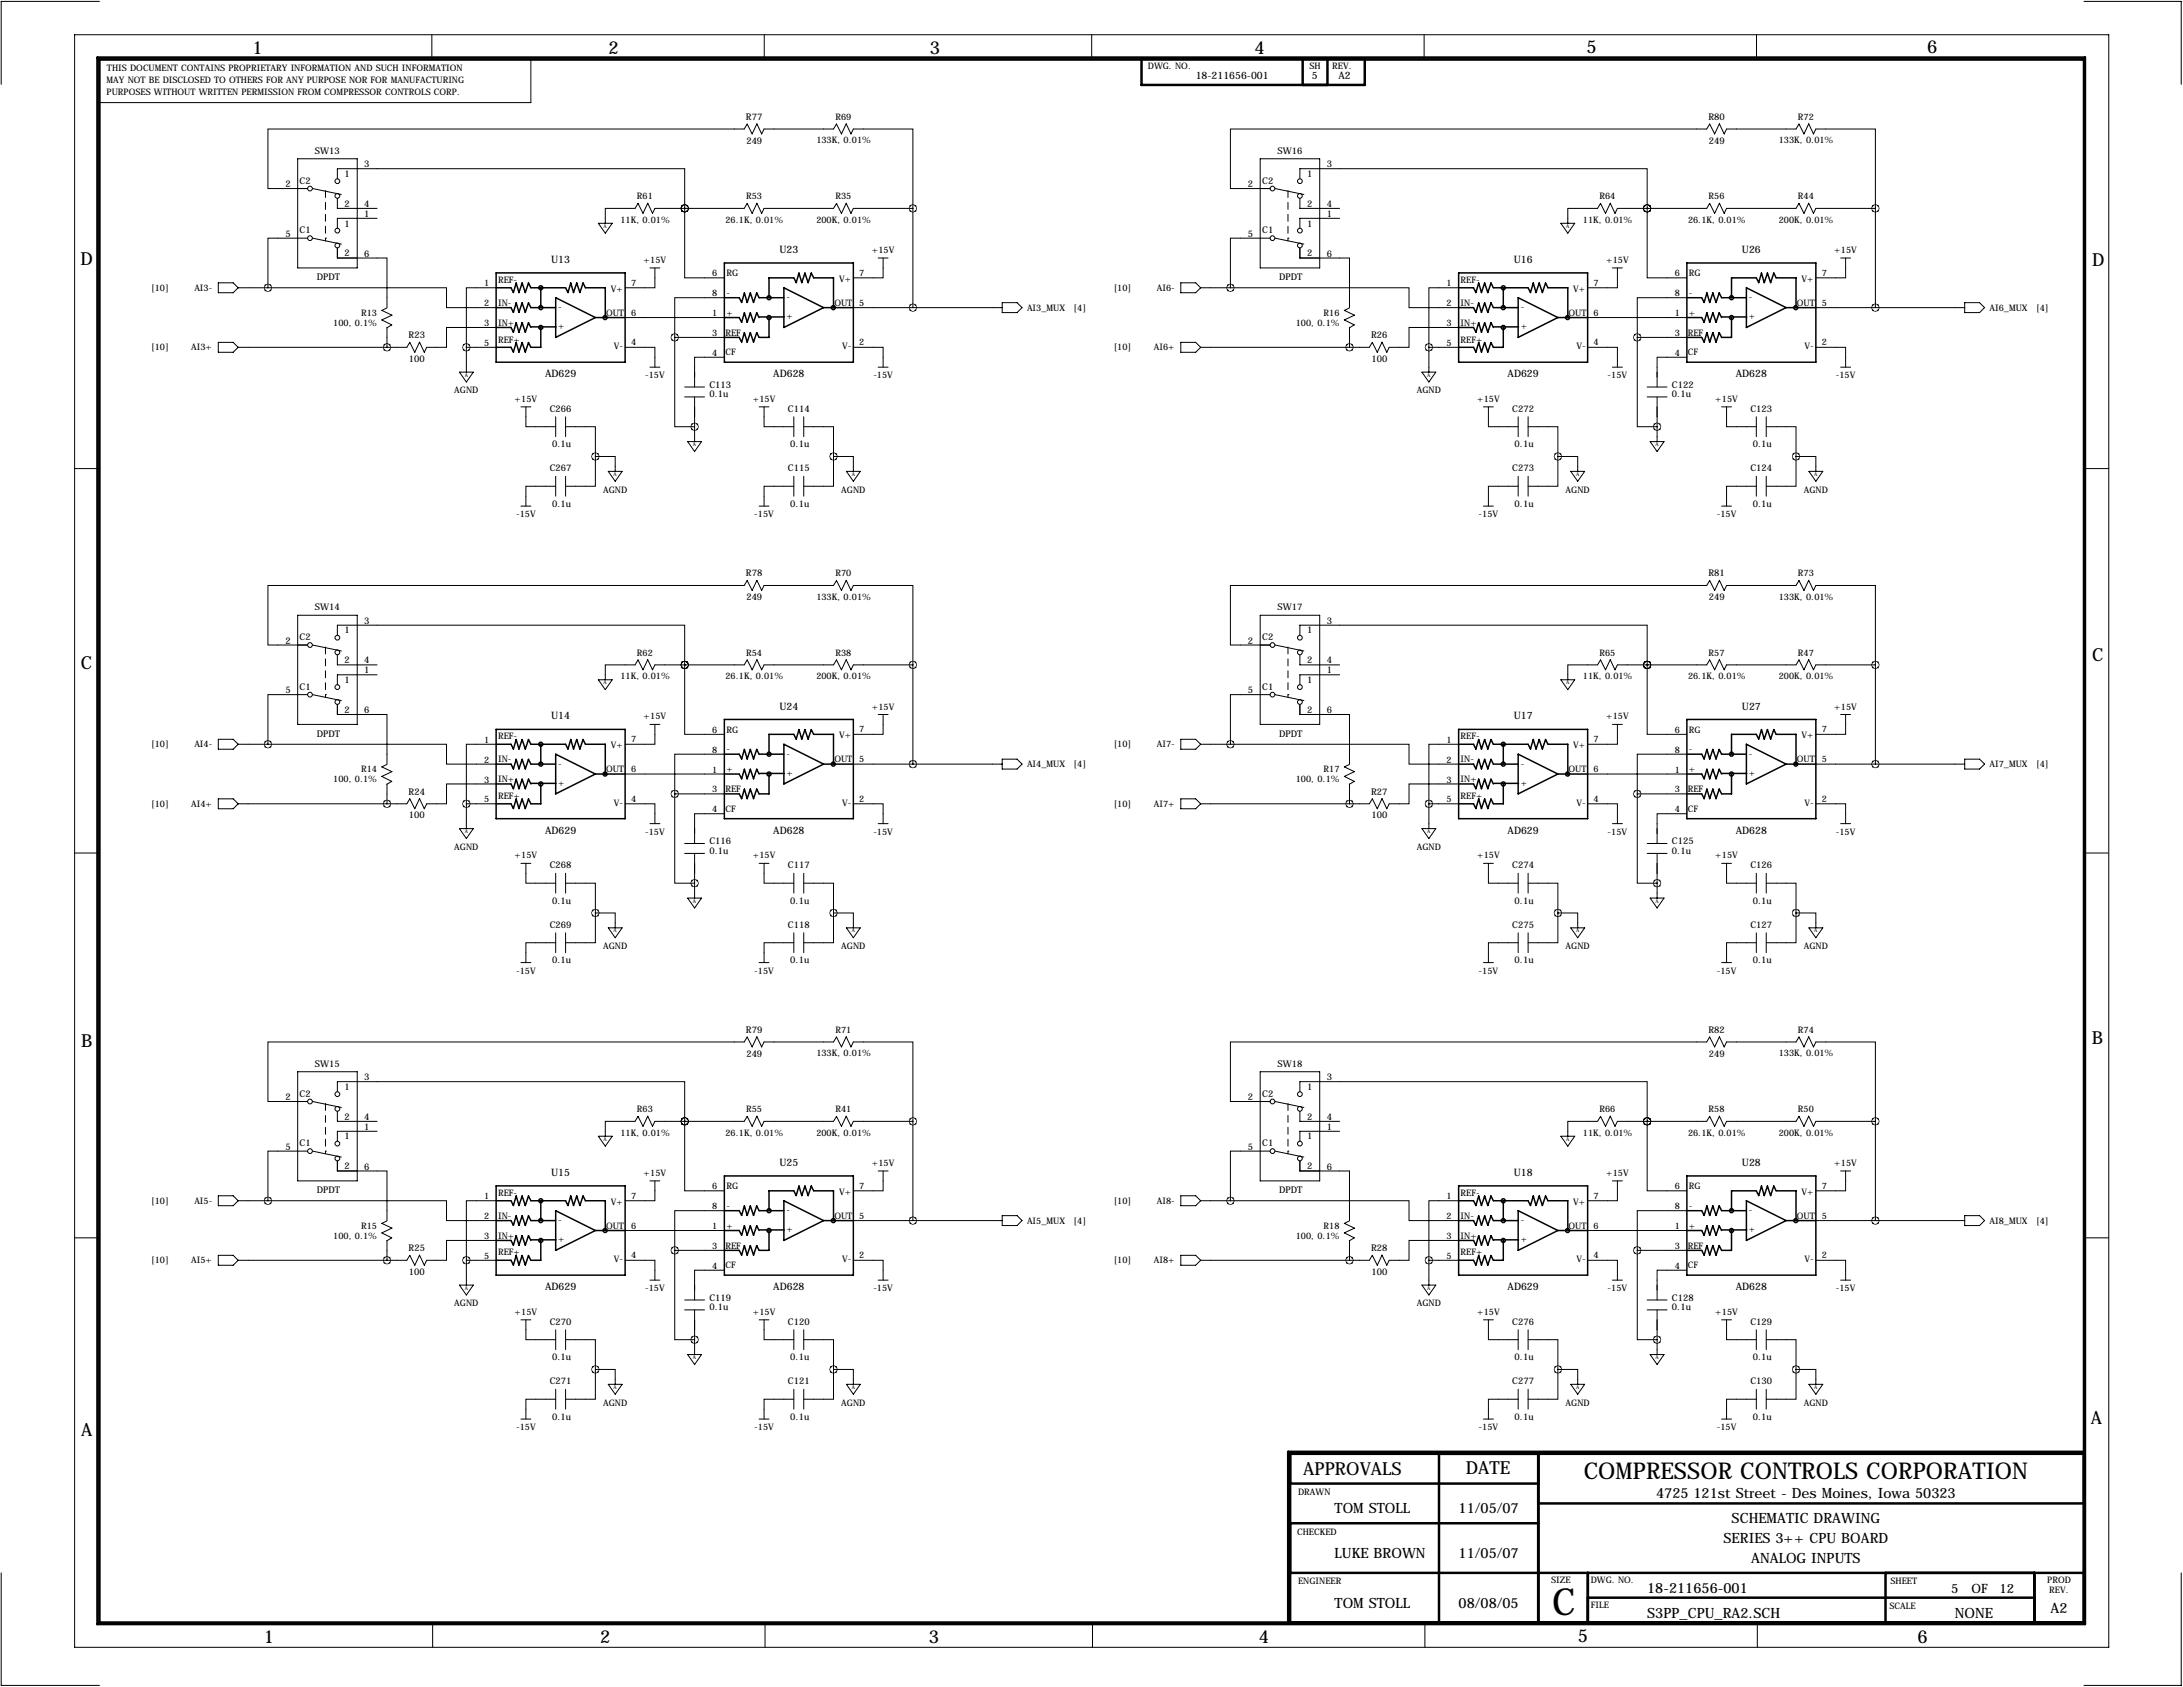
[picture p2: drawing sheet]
<svg xmlns="http://www.w3.org/2000/svg" width="559mm" height="432mm" viewBox="0 0 559 432" stroke-linecap="round" stroke-linejoin="round" font-family="sans-serif">
<defs><g id="words">
<text font-size="9.6" x="397.3" y="413.5">C</text>
<text font-size="5.9" x="405.4" y="378.5">COMPRESSOR CONTROLS CORPORATION</text>
<g font-size="4.6">
<text x="64.6" y="13.7">1</text>
<text x="155.8" y="13.7">2</text>
<text x="238" y="13.7">3</text>
<text x="321.1" y="13.7">4</text>
<text x="406.1" y="13.5">5</text>
<text x="493.3" y="13.5">6</text>
<text x="20.6" y="67.9">D</text>
<text x="535.6" y="68.1">D</text>
<text x="20.7" y="171.1">C</text>
<text x="535.5" y="169.2">C</text>
<text x="20.8" y="268.1">B</text>
<text x="535.4" y="267.2">B</text>
<text x="535.2" y="364.5">A</text>
<text x="20.8" y="367.5">A</text>
<text x="333.6" y="377.4">APPROVALS</text>
<text x="375.2" y="377.2">DATE</text>
<text x="67.5" y="420.6">1</text>
<text x="153.6" y="420.6">2</text>
<text x="237.8" y="420.6">3</text>
<text x="322.2" y="420.5">4</text>
<text x="403.9" y="420.4">5</text>
<text x="490.9" y="420.6">6</text>
</g>
<g font-size="3.6">
<text x="423.9" y="383.5">4725 121st Street - Des Moines, Iowa 50323</text>
<text x="341.6" y="387.3">TOM STOLL</text>
<text x="373.4" y="387.3">11/05/07</text>
<text x="443.3" y="389.9">SCHEMATIC DRAWING</text>
<text x="441.2" y="395">SERIES 3++ CPU BOARD</text>
<text x="341.6" y="398.8">LUKE BROWN</text>
<text x="373.4" y="398.8">11/05/07</text>
<text x="448.2" y="400">ANALOG INPUTS</text>
<text x="421.6" y="407.7">18-211656-001</text>
<text x="341.6" y="411.5">TOM STOLL</text>
<text x="373.4" y="411.5">08/08/05</text>
<text x="524.9" y="412.7">A2</text>
<text x="421.6" y="414">S3PP_CPU_RA2.SCH</text>
<text x="500.4" y="414">NONE</text>
</g>
<g font-size="3.3">
<text x="499.4" y="407.7">5</text>
<text x="504.7" y="407.7">OF</text>
<text x="511.8" y="407.7">12</text>
</g>
<g font-size="2.6">
<text x="306.1" y="20.3">18-211656-001</text>
<text x="335.8" y="20.3">5</text>
<text x="342.6" y="20.3">A2</text>
<text x="199.5" y="64.8">U23</text>
<text x="445.9" y="64.8">U26</text>
<text x="141.1" y="67.3">U13</text>
<text x="387.5" y="67.3">U16</text>
<text x="139.5" y="96.5">AD629</text>
<text x="197.9" y="96.5">AD628</text>
<text x="385.9" y="96.5">AD629</text>
<text x="444.3" y="96.5">AD628</text>
<text x="141.1" y="184.1">U14</text>
<text x="199.5" y="181.6">U24</text>
<text x="387.5" y="184.1">U17</text>
<text x="445.9" y="181.6">U27</text>
<text x="139.5" y="213.4">AD629</text>
<text x="197.9" y="213.4">AD628</text>
<text x="385.9" y="213.4">AD629</text>
<text x="444.3" y="213.4">AD628</text>
<text x="199.5" y="298.4">U25</text>
<text x="445.9" y="298.4">U28</text>
<text x="141.1" y="301">U15</text>
<text x="387.5" y="301">U18</text>
<text x="139.5" y="330.2">AD629</text>
<text x="197.9" y="330.2">AD628</text>
<text x="385.9" y="330.2">AD629</text>
<text x="444.3" y="330.2">AD628</text>
</g>
<g font-size="2.4">
<text x="190.9" y="30.7">R77</text>
<text x="437.3" y="30.7">R80</text>
<text x="80.6" y="39.4">SW13</text>
<text x="191.1" y="36.8">249</text>
<text x="327" y="39.4">SW16</text>
<text x="437.4" y="36.8">249</text>
<text x="73.1" y="47.9">2</text>
<text x="76.7" y="47.1">C2</text>
<text x="88.2" y="45.3">1</text>
<text x="93.2" y="42.8">3</text>
<text x="319.4" y="47.9">2</text>
<text x="323.1" y="47.1">C2</text>
<text x="334.6" y="45.3">1</text>
<text x="339.6" y="42.8">3</text>
<text x="88.2" y="52.9">2</text>
<text x="93.2" y="53">4</text>
<text x="334.6" y="52.9">2</text>
<text x="339.6" y="53">4</text>
<text x="76.7" y="59.8">C1</text>
<text x="88.2" y="58">1</text>
<text x="93.2" y="55.5">1</text>
<text x="323.1" y="59.8">C1</text>
<text x="334.6" y="58">1</text>
<text x="339.6" y="55.5">1</text>
<text x="73.1" y="60.6">5</text>
<text x="88.2" y="65.6">2</text>
<text x="93.2" y="65.7">6</text>
<text x="319.4" y="60.6">5</text>
<text x="334.6" y="65.6">2</text>
<text x="339.6" y="65.7">6</text>
<text x="81.1" y="71.8">DPDT</text>
<text x="327.5" y="71.8">DPDT</text>
<text x="104.6" y="86.6">R23</text>
<text x="351" y="86.6">R26</text>
<text x="104.7" y="92.6">100</text>
<text x="351.1" y="92.6">100</text>
<text x="181.6" y="99.3">C113</text>
<text x="181.6" y="101.7">0.1u</text>
<text x="428" y="99.3">C122</text>
<text x="428" y="101.7">0.1u</text>
<text x="140.7" y="105.4">C266</text>
<text x="201.7" y="105.4">C114</text>
<text x="387.1" y="105.4">C272</text>
<text x="448.1" y="105.4">C123</text>
<text x="141.3" y="114.4">0.1u</text>
<text x="202.3" y="114.4">0.1u</text>
<text x="387.7" y="114.4">0.1u</text>
<text x="448.7" y="114.4">0.1u</text>
<text x="140.7" y="120.7">C267</text>
<text x="201.7" y="120.7">C115</text>
<text x="387.1" y="120.7">C273</text>
<text x="448.1" y="120.7">C124</text>
<text x="141.3" y="129.7">0.1u</text>
<text x="202.3" y="129.7">0.1u</text>
<text x="387.7" y="129.7">0.1u</text>
<text x="448.7" y="129.7">0.1u</text>
<text x="190.9" y="147.5">R78</text>
<text x="437.3" y="147.5">R81</text>
<text x="191.1" y="153.6">249</text>
<text x="437.4" y="153.6">249</text>
<text x="80.6" y="156.2">SW14</text>
<text x="93.2" y="159.7">3</text>
<text x="327" y="156.2">SW17</text>
<text x="339.6" y="159.7">3</text>
<text x="73.1" y="164.7">2</text>
<text x="76.7" y="163.9">C2</text>
<text x="88.2" y="162.1">1</text>
<text x="319.4" y="164.7">2</text>
<text x="323.1" y="163.9">C2</text>
<text x="334.6" y="162.1">1</text>
<text x="88.2" y="169.7">2</text>
<text x="93.2" y="169.8">4</text>
<text x="93.2" y="172.4">1</text>
<text x="334.6" y="169.7">2</text>
<text x="339.6" y="169.8">4</text>
<text x="339.6" y="172.4">1</text>
<text x="73.1" y="177.4">5</text>
<text x="76.7" y="176.6">C1</text>
<text x="88.2" y="174.8">1</text>
<text x="319.4" y="177.4">5</text>
<text x="323.1" y="176.6">C1</text>
<text x="334.6" y="174.8">1</text>
<text x="88.2" y="182.4">2</text>
<text x="93.2" y="182.5">6</text>
<text x="334.6" y="182.4">2</text>
<text x="339.6" y="182.5">6</text>
<text x="81.1" y="188.6">DPDT</text>
<text x="327.5" y="188.6">DPDT</text>
<text x="104.6" y="203.4">R24</text>
<text x="351" y="203.4">R27</text>
<text x="104.7" y="209.5">100</text>
<text x="351.1" y="209.5">100</text>
<text x="181.6" y="216.2">C116</text>
<text x="181.6" y="218.6">0.1u</text>
<text x="428" y="216.2">C125</text>
<text x="428" y="218.6">0.1u</text>
<text x="140.7" y="222.2">C268</text>
<text x="201.7" y="222.2">C117</text>
<text x="387.1" y="222.2">C274</text>
<text x="448.1" y="222.2">C126</text>
<text x="141.3" y="231.3">0.1u</text>
<text x="202.3" y="231.3">0.1u</text>
<text x="387.7" y="231.3">0.1u</text>
<text x="448.7" y="231.3">0.1u</text>
<text x="140.7" y="237.5">C269</text>
<text x="201.7" y="237.5">C118</text>
<text x="387.1" y="237.5">C275</text>
<text x="448.1" y="237.5">C127</text>
<text x="141.3" y="246.5">0.1u</text>
<text x="202.3" y="246.5">0.1u</text>
<text x="387.7" y="246.5">0.1u</text>
<text x="448.7" y="246.5">0.1u</text>
<text x="190.9" y="264.4">R79</text>
<text x="437.3" y="264.4">R82</text>
<text x="80.6" y="273">SW15</text>
<text x="191.1" y="270.4">249</text>
<text x="327" y="273">SW18</text>
<text x="437.4" y="270.4">249</text>
<text x="73.1" y="281.6">2</text>
<text x="76.7" y="280.7">C2</text>
<text x="88.2" y="279">1</text>
<text x="93.2" y="276.5">3</text>
<text x="319.4" y="281.6">2</text>
<text x="323.1" y="280.7">C2</text>
<text x="334.6" y="279">1</text>
<text x="339.6" y="276.5">3</text>
<text x="88.2" y="286.6">2</text>
<text x="93.2" y="286.7">4</text>
<text x="334.6" y="286.6">2</text>
<text x="339.6" y="286.7">4</text>
<text x="76.7" y="293.4">C1</text>
<text x="88.2" y="291.7">1</text>
<text x="93.2" y="289.2">1</text>
<text x="323.1" y="293.4">C1</text>
<text x="334.6" y="291.7">1</text>
<text x="339.6" y="289.2">1</text>
<text x="73.1" y="294.3">5</text>
<text x="88.2" y="299.3">2</text>
<text x="93.2" y="299.4">6</text>
<text x="319.4" y="294.3">5</text>
<text x="334.6" y="299.3">2</text>
<text x="339.6" y="299.4">6</text>
<text x="81.1" y="305.4">DPDT</text>
<text x="327.5" y="305.4">DPDT</text>
<text x="104.6" y="320.2">R25</text>
<text x="351" y="320.2">R28</text>
<text x="104.7" y="326.3">100</text>
<text x="351.1" y="326.3">100</text>
<text x="181.6" y="333">C119</text>
<text x="181.6" y="335.4">0.1u</text>
<text x="428" y="333">C128</text>
<text x="428" y="335.4">0.1u</text>
<text x="140.7" y="339.1">C270</text>
<text x="201.7" y="339.1">C120</text>
<text x="387.1" y="339.1">C276</text>
<text x="448.1" y="339.1">C129</text>
<text x="141.3" y="348.1">0.1u</text>
<text x="202.3" y="348.1">0.1u</text>
<text x="387.7" y="348.1">0.1u</text>
<text x="448.7" y="348.1">0.1u</text>
<text x="140.7" y="354.3">C271</text>
<text x="201.7" y="354.3">C121</text>
<text x="387.1" y="354.3">C277</text>
<text x="448.1" y="354.3">C130</text>
<text x="141.3" y="363.4">0.1u</text>
<text x="202.3" y="363.4">0.1u</text>
<text x="387.7" y="363.4">0.1u</text>
<text x="448.7" y="363.4">0.1u</text>
</g>
<g font-size="2.3">
<text x="293.8" y="17.6">DWG. NO.</text>
<text x="335.2" y="17.7">SH</text>
<text x="341" y="17.7">REV.</text>
<text x="27.3" y="21.1">MAY NOT BE DISCLOSED TO OTHERS FOR ANY PURPOSE NOR FOR MANUFACTURING</text>
<text x="27.4" y="18.3">THIS DOCUMENT CONTAINS PROPRIETARY INFORMATION AND SUCH INFORMATION</text>
<text x="27.3" y="24.2">PURPOSES WITHOUT WRITTEN PERMISSION FROM COMPRESSOR CONTROLS CORP.</text>
<text x="213.9" y="30.7">R69</text>
<text x="460.2" y="30.7">R72</text>
<text x="209" y="36.7">133K, 0.01%</text>
<text x="455.3" y="36.7">133K, 0.01%</text>
<text x="163.1" y="51">R61</text>
<text x="191" y="51">R53</text>
<text x="213.9" y="51">R35</text>
<text x="409.4" y="51">R64</text>
<text x="437.4" y="51">R56</text>
<text x="460.2" y="51">R44</text>
<text x="158.8" y="57">11K, 0.01%</text>
<text x="185.7" y="57">26.1K, 0.01%</text>
<text x="209" y="57">200K, 0.01%</text>
<text x="405.2" y="57">11K, 0.01%</text>
<text x="432.1" y="57">26.1K, 0.01%</text>
<text x="455.3" y="57">200K, 0.01%</text>
<text x="223.2" y="64.8">+15V</text>
<text x="469.5" y="64.8">+15V</text>
<text x="164.7" y="67.3">+15V</text>
<text x="182.3" y="70.8">6</text>
<text x="185.9" y="70.7">RG</text>
<text x="220" y="70.6">7</text>
<text x="411.1" y="67.3">+15V</text>
<text x="428.7" y="70.8">6</text>
<text x="432.3" y="70.7">RG</text>
<text x="466.3" y="70.6">7</text>
<text x="38.7" y="74.5">[10]</text>
<text x="49.7" y="74.5">AI3-</text>
<text x="123.9" y="73.3">1</text>
<text x="127.5" y="72.4">REF-</text>
<text x="156.4" y="74.7">V+</text>
<text x="161.5" y="73.2">7</text>
<text x="182.3" y="75.8">8</text>
<text x="185.9" y="75.7">-</text>
<text x="201.3" y="76.9">-</text>
<text x="214.8" y="72.2">V+</text>
<text x="285.1" y="74.5">[10]</text>
<text x="296.1" y="74.5">AI6-</text>
<text x="370.3" y="73.3">1</text>
<text x="373.9" y="72.4">REF-</text>
<text x="402.7" y="74.7">V+</text>
<text x="407.9" y="73.2">7</text>
<text x="428.7" y="75.8">8</text>
<text x="432.3" y="75.7">-</text>
<text x="447.7" y="76.9">-</text>
<text x="461.2" y="72.2">V+</text>
<text x="85.3" y="83.4">100, 0.1%</text>
<text x="92.4" y="80.8">R13</text>
<text x="123.9" y="78.4">2</text>
<text x="123.9" y="83.5">3</text>
<text x="127.5" y="78.3">IN-</text>
<text x="127.5" y="83.4">IN+</text>
<text x="142.9" y="79.5">-</text>
<text x="155.2" y="80.8">OUT</text>
<text x="161.5" y="80.8">6</text>
<text x="182.3" y="80.9">1</text>
<text x="185.9" y="80.8">+</text>
<text x="201.3" y="81.7">+</text>
<text x="213.6" y="78.3">OUT</text>
<text x="220" y="78.2">5</text>
<text x="262.9" y="79.5">AI3_MUX</text>
<text x="274.8" y="79.5">[4]</text>
<text x="331.7" y="83.4">100, 0.1%</text>
<text x="338.8" y="80.8">R16</text>
<text x="370.3" y="78.4">2</text>
<text x="370.3" y="83.5">3</text>
<text x="373.9" y="78.3">IN-</text>
<text x="373.9" y="83.4">IN+</text>
<text x="389.3" y="79.5">-</text>
<text x="401.5" y="80.8">OUT</text>
<text x="407.9" y="80.8">6</text>
<text x="428.7" y="80.9">1</text>
<text x="432.3" y="80.8">+</text>
<text x="447.7" y="81.7">+</text>
<text x="460" y="78.3">OUT</text>
<text x="466.3" y="78.2">5</text>
<text x="509.3" y="79.5">AI6_MUX</text>
<text x="521.2" y="79.5">[4]</text>
<text x="38.7" y="89.7">[10]</text>
<text x="49" y="89.7">AI3+</text>
<text x="123.9" y="88.5">5</text>
<text x="127.5" y="87.7">REF+</text>
<text x="142.9" y="84.3">+</text>
<text x="157.1" y="89.5">V-</text>
<text x="161.5" y="88.4">4</text>
<text x="182.3" y="86">3</text>
<text x="185.7" y="85.9">REF</text>
<text x="215.6" y="89.5">V-</text>
<text x="220" y="88.4">2</text>
<text x="285.1" y="89.7">[10]</text>
<text x="295.3" y="89.7">AI6+</text>
<text x="370.3" y="88.5">5</text>
<text x="373.9" y="87.7">REF+</text>
<text x="389.3" y="84.3">+</text>
<text x="403.5" y="89.5">V-</text>
<text x="407.9" y="88.4">4</text>
<text x="428.7" y="86">3</text>
<text x="432.1" y="85.9">REF</text>
<text x="461.9" y="89.5">V-</text>
<text x="466.3" y="88.4">2</text>
<text x="182.3" y="91.1">4</text>
<text x="185.7" y="91">CF</text>
<text x="428.7" y="91.1">4</text>
<text x="432.1" y="91">CF</text>
<text x="116.3" y="100.7">AGND</text>
<text x="165.1" y="96.9">-15V</text>
<text x="223.6" y="96.9">-15V</text>
<text x="362.7" y="100.7">AGND</text>
<text x="411.5" y="96.9">-15V</text>
<text x="469.9" y="96.9">-15V</text>
<text x="131.7" y="102.9">+15V</text>
<text x="192.7" y="102.9">+15V</text>
<text x="378.1" y="102.9">+15V</text>
<text x="439.1" y="102.9">+15V</text>
<text x="154.4" y="126.1">AGND</text>
<text x="215.3" y="126.1">AGND</text>
<text x="400.8" y="126.1">AGND</text>
<text x="461.7" y="126.1">AGND</text>
<text x="132.1" y="132.4">-15V</text>
<text x="193.1" y="132.4">-15V</text>
<text x="378.5" y="132.4">-15V</text>
<text x="439.5" y="132.4">-15V</text>
<text x="213.9" y="147.5">R70</text>
<text x="460.2" y="147.5">R73</text>
<text x="209" y="153.6">133K, 0.01%</text>
<text x="455.3" y="153.6">133K, 0.01%</text>
<text x="163.1" y="167.8">R62</text>
<text x="191" y="167.8">R54</text>
<text x="213.9" y="167.8">R38</text>
<text x="409.4" y="167.8">R65</text>
<text x="437.4" y="167.8">R57</text>
<text x="460.2" y="167.8">R47</text>
<text x="158.8" y="173.9">11K, 0.01%</text>
<text x="185.7" y="173.9">26.1K, 0.01%</text>
<text x="209" y="173.9">200K, 0.01%</text>
<text x="405.2" y="173.9">11K, 0.01%</text>
<text x="432.1" y="173.9">26.1K, 0.01%</text>
<text x="455.3" y="173.9">200K, 0.01%</text>
<text x="164.7" y="184.1">+15V</text>
<text x="223.2" y="181.6">+15V</text>
<text x="411.1" y="184.1">+15V</text>
<text x="469.5" y="181.6">+15V</text>
<text x="38.7" y="191.3">[10]</text>
<text x="49.7" y="191.3">AI4-</text>
<text x="123.9" y="190.1">1</text>
<text x="127.5" y="189.3">REF-</text>
<text x="156.4" y="191.6">V+</text>
<text x="161.5" y="190">7</text>
<text x="182.3" y="187.6">6</text>
<text x="185.9" y="187.5">RG</text>
<text x="214.8" y="189">V+</text>
<text x="220" y="187.5">7</text>
<text x="285.1" y="191.3">[10]</text>
<text x="296.1" y="191.3">AI7-</text>
<text x="370.3" y="190.1">1</text>
<text x="373.9" y="189.3">REF-</text>
<text x="402.7" y="191.6">V+</text>
<text x="407.9" y="190">7</text>
<text x="428.7" y="187.6">6</text>
<text x="432.3" y="187.5">RG</text>
<text x="461.2" y="189">V+</text>
<text x="466.3" y="187.5">7</text>
<text x="92.4" y="197.7">R14</text>
<text x="123.9" y="195.2">2</text>
<text x="127.5" y="195.1">IN-</text>
<text x="142.9" y="196.3">-</text>
<text x="155.2" y="197.7">OUT</text>
<text x="161.5" y="197.6">6</text>
<text x="182.3" y="192.7">8</text>
<text x="182.3" y="197.8">1</text>
<text x="185.9" y="192.6">-</text>
<text x="185.9" y="197.7">+</text>
<text x="201.3" y="193.8">-</text>
<text x="213.6" y="195.1">OUT</text>
<text x="220" y="195.1">5</text>
<text x="262.9" y="196.4">AI4_MUX</text>
<text x="274.8" y="196.4">[4]</text>
<text x="338.8" y="197.7">R17</text>
<text x="370.3" y="195.2">2</text>
<text x="373.9" y="195.1">IN-</text>
<text x="389.3" y="196.3">-</text>
<text x="401.5" y="197.7">OUT</text>
<text x="407.9" y="197.6">6</text>
<text x="428.7" y="192.7">8</text>
<text x="428.7" y="197.8">1</text>
<text x="432.3" y="192.6">-</text>
<text x="432.3" y="197.7">+</text>
<text x="447.7" y="193.8">-</text>
<text x="460" y="195.1">OUT</text>
<text x="466.3" y="195.1">5</text>
<text x="509.3" y="196.4">AI7_MUX</text>
<text x="521.2" y="196.4">[4]</text>
<text x="85.3" y="200.2">100, 0.1%</text>
<text x="123.9" y="200.3">3</text>
<text x="127.5" y="200.2">IN+</text>
<text x="142.9" y="201.1">+</text>
<text x="182.3" y="202.8">3</text>
<text x="185.7" y="202.7">REF</text>
<text x="201.3" y="198.6">+</text>
<text x="331.7" y="200.2">100, 0.1%</text>
<text x="370.3" y="200.3">3</text>
<text x="373.9" y="200.2">IN+</text>
<text x="389.3" y="201.1">+</text>
<text x="428.7" y="202.8">3</text>
<text x="432.1" y="202.7">REF</text>
<text x="447.7" y="198.6">+</text>
<text x="38.7" y="206.5">[10]</text>
<text x="49" y="206.5">AI4+</text>
<text x="123.9" y="205.4">5</text>
<text x="127.5" y="204.5">REF+</text>
<text x="157.1" y="206.3">V-</text>
<text x="161.5" y="205.2">4</text>
<text x="182.3" y="207.9">4</text>
<text x="185.7" y="207.8">CF</text>
<text x="215.6" y="206.3">V-</text>
<text x="220" y="205.2">2</text>
<text x="285.1" y="206.5">[10]</text>
<text x="295.3" y="206.5">AI7+</text>
<text x="370.3" y="205.4">5</text>
<text x="373.9" y="204.5">REF+</text>
<text x="403.5" y="206.3">V-</text>
<text x="407.9" y="205.2">4</text>
<text x="428.7" y="207.9">4</text>
<text x="432.1" y="207.8">CF</text>
<text x="461.9" y="206.3">V-</text>
<text x="466.3" y="205.2">2</text>
<text x="165.1" y="213.7">-15V</text>
<text x="223.6" y="213.7">-15V</text>
<text x="411.5" y="213.7">-15V</text>
<text x="469.9" y="213.7">-15V</text>
<text x="116.3" y="217.5">AGND</text>
<text x="131.7" y="219.7">+15V</text>
<text x="192.7" y="219.7">+15V</text>
<text x="362.7" y="217.5">AGND</text>
<text x="378.1" y="219.7">+15V</text>
<text x="439.1" y="219.7">+15V</text>
<text x="154.4" y="242.9">AGND</text>
<text x="215.3" y="242.9">AGND</text>
<text x="400.8" y="242.9">AGND</text>
<text x="461.7" y="242.9">AGND</text>
<text x="132.1" y="249.3">-15V</text>
<text x="193.1" y="249.3">-15V</text>
<text x="378.5" y="249.3">-15V</text>
<text x="439.5" y="249.3">-15V</text>
<text x="213.9" y="264.4">R71</text>
<text x="460.2" y="264.4">R74</text>
<text x="209" y="270.4">133K, 0.01%</text>
<text x="455.3" y="270.4">133K, 0.01%</text>
<text x="163.1" y="284.7">R63</text>
<text x="191" y="284.7">R55</text>
<text x="213.9" y="284.7">R41</text>
<text x="409.4" y="284.7">R66</text>
<text x="437.4" y="284.7">R58</text>
<text x="460.2" y="284.7">R50</text>
<text x="158.8" y="290.7">11K, 0.01%</text>
<text x="185.7" y="290.7">26.1K, 0.01%</text>
<text x="209" y="290.7">200K, 0.01%</text>
<text x="405.2" y="290.7">11K, 0.01%</text>
<text x="432.1" y="290.7">26.1K, 0.01%</text>
<text x="455.3" y="290.7">200K, 0.01%</text>
<text x="223.2" y="298.4">+15V</text>
<text x="469.5" y="298.4">+15V</text>
<text x="164.7" y="301">+15V</text>
<text x="182.3" y="304.4">6</text>
<text x="185.9" y="304.3">RG</text>
<text x="214.8" y="305.9">V+</text>
<text x="220" y="304.3">7</text>
<text x="411.1" y="301">+15V</text>
<text x="428.7" y="304.4">6</text>
<text x="432.3" y="304.3">RG</text>
<text x="461.2" y="305.9">V+</text>
<text x="466.3" y="304.3">7</text>
<text x="38.7" y="308.1">[10]</text>
<text x="49.7" y="308.1">AI5-</text>
<text x="123.9" y="307">1</text>
<text x="127.5" y="306.1">REF-</text>
<text x="127.5" y="312">IN-</text>
<text x="156.4" y="308.4">V+</text>
<text x="161.5" y="306.8">7</text>
<text x="182.3" y="309.5">8</text>
<text x="185.9" y="309.4">-</text>
<text x="201.3" y="310.6">-</text>
<text x="213.6" y="312">OUT</text>
<text x="220" y="311.9">5</text>
<text x="285.1" y="308.1">[10]</text>
<text x="296.1" y="308.1">AI8-</text>
<text x="370.3" y="307">1</text>
<text x="373.9" y="306.1">REF-</text>
<text x="373.9" y="312">IN-</text>
<text x="402.7" y="308.4">V+</text>
<text x="407.9" y="306.8">7</text>
<text x="428.7" y="309.5">8</text>
<text x="432.3" y="309.4">-</text>
<text x="447.7" y="310.6">-</text>
<text x="460" y="312">OUT</text>
<text x="466.3" y="311.9">5</text>
<text x="85.3" y="317">100, 0.1%</text>
<text x="92.4" y="314.5">R15</text>
<text x="123.9" y="312.1">2</text>
<text x="123.9" y="317.1">3</text>
<text x="127.5" y="317">IN+</text>
<text x="142.9" y="313.1">-</text>
<text x="142.9" y="318">+</text>
<text x="155.2" y="314.5">OUT</text>
<text x="161.5" y="314.5">6</text>
<text x="182.3" y="314.6">1</text>
<text x="185.9" y="314.5">+</text>
<text x="201.3" y="315.4">+</text>
<text x="262.9" y="313.2">AI5_MUX</text>
<text x="274.8" y="313.2">[4]</text>
<text x="331.7" y="317">100, 0.1%</text>
<text x="338.8" y="314.5">R18</text>
<text x="370.3" y="312.1">2</text>
<text x="370.3" y="317.1">3</text>
<text x="373.9" y="317">IN+</text>
<text x="389.3" y="313.1">-</text>
<text x="389.3" y="318">+</text>
<text x="401.5" y="314.5">OUT</text>
<text x="407.9" y="314.5">6</text>
<text x="428.7" y="314.6">1</text>
<text x="432.3" y="314.5">+</text>
<text x="447.7" y="315.4">+</text>
<text x="509.3" y="313.2">AI8_MUX</text>
<text x="521.2" y="313.2">[4]</text>
<text x="38.7" y="323.4">[10]</text>
<text x="49" y="323.4">AI5+</text>
<text x="123.9" y="322.2">5</text>
<text x="127.5" y="321.4">REF+</text>
<text x="157.1" y="323.1">V-</text>
<text x="161.5" y="322.1">4</text>
<text x="182.3" y="319.7">3</text>
<text x="185.7" y="319.6">REF</text>
<text x="215.6" y="323.1">V-</text>
<text x="220" y="322.1">2</text>
<text x="285.1" y="323.4">[10]</text>
<text x="295.3" y="323.4">AI8+</text>
<text x="370.3" y="322.2">5</text>
<text x="373.9" y="321.4">REF+</text>
<text x="403.5" y="323.1">V-</text>
<text x="407.9" y="322.1">4</text>
<text x="428.7" y="319.7">3</text>
<text x="432.1" y="319.6">REF</text>
<text x="461.9" y="323.1">V-</text>
<text x="466.3" y="322.1">2</text>
<text x="182.3" y="324.8">4</text>
<text x="185.7" y="324.7">CF</text>
<text x="428.7" y="324.8">4</text>
<text x="432.1" y="324.7">CF</text>
<text x="116.3" y="334.4">AGND</text>
<text x="165.1" y="330.5">-15V</text>
<text x="223.6" y="330.5">-15V</text>
<text x="362.7" y="334.4">AGND</text>
<text x="411.5" y="330.5">-15V</text>
<text x="469.9" y="330.5">-15V</text>
<text x="131.7" y="336.5">+15V</text>
<text x="192.7" y="336.5">+15V</text>
<text x="378.1" y="336.5">+15V</text>
<text x="439.1" y="336.5">+15V</text>
<text x="154.4" y="359.8">AGND</text>
<text x="215.3" y="359.8">AGND</text>
<text x="400.8" y="359.8">AGND</text>
<text x="461.7" y="359.8">AGND</text>
<text x="132.1" y="366.1">-15V</text>
<text x="193.1" y="366.1">-15V</text>
<text x="378.5" y="366.1">-15V</text>
<text x="439.5" y="366.1">-15V</text>
<text x="332.3" y="382.8">DRAWN</text>
<text x="332" y="392.9">CHECKED</text>
<text x="332.3" y="405.4">ENGINEER</text>
<text x="397.1" y="405.1">SIZE</text>
<text x="407.2" y="405.1">DWG. NO.</text>
<text x="483.9" y="405.4">SHEET</text>
<text x="524.1" y="405.1">PROD</text>
<text x="524.6" y="407.7">REV.</text>
<text x="407.2" y="411.5">FILE</text>
<text x="483.7" y="411.7">SCALE</text>
</g>
<g font-size="1.3">
<text x="154.5" y="58.3">A</text>
<text x="400.9" y="58.3">A</text>
<text x="119" y="96.4">A</text>
<text x="365.3" y="96.4">A</text>
<text x="177.4" y="114.2">A</text>
<text x="423.8" y="114.2">A</text>
<text x="157.1" y="121.8">A</text>
<text x="218" y="121.8">A</text>
<text x="403.4" y="121.8">A</text>
<text x="464.4" y="121.8">A</text>
<text x="154.5" y="175.2">A</text>
<text x="400.9" y="175.2">A</text>
<text x="119" y="213.3">A</text>
<text x="365.3" y="213.3">A</text>
<text x="177.4" y="231.1">A</text>
<text x="423.8" y="231.1">A</text>
<text x="157.1" y="238.7">A</text>
<text x="218" y="238.7">A</text>
<text x="403.4" y="238.7">A</text>
<text x="464.4" y="238.7">A</text>
<text x="154.5" y="292">A</text>
<text x="400.9" y="292">A</text>
<text x="119" y="330.1">A</text>
<text x="365.3" y="330.1">A</text>
<text x="177.4" y="347.9">A</text>
<text x="423.8" y="347.9">A</text>
<text x="157.1" y="355.5">A</text>
<text x="218" y="355.5">A</text>
<text x="403.4" y="355.5">A</text>
<text x="464.4" y="355.5">A</text>
</g>
</g></defs>
<g fill="none" stroke="#000" stroke-width=".26">
<path d="M19.1 8.9h520.7v412.7h-520.7zM25.5 .4h-25.2v21.2M110.5 8.9v6.3M143.1 15.2h-7.2v11.1h-110.9M195.6 8.9v6.3M279.5 8.9v6.3M364.5 8.9v6.3M449.6 8.9v6.3M533.5 .4h24.8v21.2M76.2 40.6h15.2v28h-15.2zM78.7 48.3h-10.1v-15.3h121.9l.8-1.2 1.2 2.5 1.3-2.6 1.2 2.6 .6-1.3h17.8l.7-1.2 1.3 2.5 1.2-2.6 1.2 2.6 .6-1.3h15.3v20.3M80 48.3l7.4 1.5"/>
<path d="M83.3 48.8v1.7M83.3 51.8v1.8M83.3 54.9v1.7M83.3 57.9v1.8M86.4 45.7v-2.5h88.9v10.1M86.4 50.8v2.5h10.1M96.5 55.9h-10.1v2.5M153.2 57.1h3.5l-1.8 2.6zM175.3 53.3v17.8h10.1M175.3 53.3h.1M233.7 53.3h-15.3l-.6 1.3-1.2-2.6-1.2 2.6-1.3-2.5-.7 1.2h-17.8l-.6 1.3-1.2-2.6-1.3 2.6-1.2-2.5-.8 1.2h-22.9l-.6 1.3-1.2-2.6-1.2 2.6-1.3-2.5-.7 1.2h-7.7v3.8M233.7 53.3v25.4"/>
<path d="M322.6 40.6h15.2v28h-15.2zM325.1 48.3h-10.1v-15.3h121.9l.7-1.2 1.3 2.5 1.2-2.6 1.3 2.6 .6-1.3h17.7l.8-1.2 1.3 2.5 1.2-2.6 1.2 2.6 .6-1.3h15.3v20.3M326.4 48.3l7.4 1.5M329.7 48.8v1.7M329.7 51.8v1.8M329.7 54.9v1.7M329.7 57.9v1.8M332.7 45.7v-2.5h88.9v10.1M332.7 50.8v2.5h10.2M342.9 55.9h-10.2v2.5M399.5 57.1h3.6l-1.8 2.6zM421.6 53.3h.1"/>
<path d="M421.6 53.3v17.8h10.2M480.1 53.3h-15.3l-.6 1.3-1.2-2.6-1.2 2.6-1.3-2.5-.8 1.2h-17.7l-.6 1.3-1.3-2.6-1.2 2.6-1.3-2.5-.7 1.2h-22.9l-.6 1.3-1.2-2.6-1.2 2.6-1.3-2.5-.8 1.2h-7.6v3.8M480.1 53.3v25.4M55.9 72.4h3.8l1.3 1.3-1.3 1.2h-3.8zM61 73.7h7.6M68.6 73.7h45.7v5h12.7M78.7 61h-10.1v12.7M80 61l7.4 1.5M83.3 61h.1M83.3 61v.7M86.4 63.5v2.5h12.7v12.7M99 78.8l-1.3 .7 2.6 1.2-2.6 1.2 2.6 1.3-1.3 .7"/>
<path d="M127 73.7h-7.6v15.2M166.4 68.6h2.5M167.6 68.6v5.1h-7.6M185.4 76.2h-12.7v10.2M218.4 78.7h38.1M224.8 66h2.5M226.1 66v5.1h-7.7M256.5 77.5h3.8l1.3 1.2-1.3 1.3h-3.8zM302.3 72.4h3.8l1.2 1.3-1.2 1.2h-3.8zM307.3 73.7h7.7M315 73.7h45.7v5h12.7M325.1 61h-10.1v12.7"/>
<path d="M326.4 61l7.4 1.5M329.7 61h.1M329.7 61v.7M332.7 63.5v2.5h12.7v12.7M345.4 78.8l-1.3 .7 2.6 1.2-2.6 1.2 2.6 1.3-1.3 .7M373.4 73.7h-7.6v15.2M412.7 68.6h2.6M414 68.6v5.1h-7.6M431.8 76.2h-12.7v10.2M464.8 78.7h38.1M471.2 66h2.5M472.4 66v5.1h-7.6"/>
<path d="M502.9 77.5h3.8l1.3 1.2-1.3 1.3h-3.8zM55.9 87.6h3.8l1.3 1.3-1.3 1.3h-3.8zM99.1 83.8v5.1M117.6 95.2h3.6l-1.8 2.6zM119.4 88.9h7.6M119.4 88.9v6.3M127 83.8h-12.7v5.1h-5.1l-.6 1.3-1.2-2.6-1.2 2.6-1.3-2.6-.8 1.3h-43.1M160 88.9h7.6v5.1M160 81.3h25.4M166.4 94h2.5M172.7 86.4v22.8h5.1M172.7 86.4h12.7"/>
<path d="M175.3 99.1h5M185.4 91.4h-7.6v7.7M218.4 88.9h7.7v5.1M224.8 94h2.5M302.3 87.6h3.8l1.2 1.3-1.2 1.3h-3.8zM345.4 83.8v5.1M364 95.2h3.5l-1.7 2.6zM365.8 88.9h7.6M365.8 88.9v6.3M373.4 83.8h-12.7v5.1h-5.1l-.6 1.3-1.2-2.6-1.2 2.6-1.3-2.6-.8 1.3h-43.2M406.4 88.9h7.6v5.1M406.4 81.3h25.4"/>
<path d="M412.7 94h2.6M419.1 86.4v22.8h5.1M419.1 86.4h12.7M421.6 99.1h5.1M431.8 91.4h-7.6v7.7M464.8 88.9h7.6v5.1M471.2 94h2.5M19.2 119.9h6.4M133.3 104.1h2.6M134.6 104.1v5.1h7.6M142.2 106.7v5.1M144.8 109.2h7.6v7.6"/>
<path d="M144.8 106.7v5.1M152.4 116.8h5.1v3.8M152.4 116.8v7.7h-7.6M175.3 101.6h5M176 113h3.6l-1.8 2.6zM177.8 101.6v11.4M194.3 104.1h2.5M195.6 104.1v5.1h7.6M203.2 106.7v5.1M205.7 109.2h7.7v7.6M205.7 106.7v5.1M213.4 116.8v7.7h-7.7"/>
<path d="M213.4 116.8h5v3.8M379.7 104.1h2.6M381 104.1v5.1h7.6M388.6 106.7v5.1M391.2 109.2h7.6v7.6M391.2 106.7v5.1M398.8 116.8h5.1v3.8M398.8 116.8v7.7h-7.6M421.6 101.6h5.1M422.4 113h3.6l-1.8 2.6zM424.2 101.6v11.4M440.7 104.1h2.5"/>
<path d="M442 104.1v5.1h7.6M449.6 106.7v5.1M452.1 109.2h7.6v7.6M452.1 106.7v5.1M459.7 116.8h5.1v3.8M459.7 116.8v7.7h-7.6M533.4 119.9h6.4M133.3 129.5h2.6M142.2 124.5h-7.6v5M142.2 121.9v5.1M144.8 121.9v5.1M155.7 120.6h3.6l-1.8 2.6z"/>
<path d="M194.3 129.5h2.5M203.2 124.5h-7.6v5M203.2 121.9v5.1M205.7 121.9v5.1M216.7 120.6h3.5l-1.8 2.6zM379.7 129.5h2.6M388.6 124.5h-7.6v5M388.6 121.9v5.1M391.2 121.9v5.1M402.1 120.6h3.5l-1.7 2.6zM440.7 129.5h2.5M449.6 124.5h-7.6v5"/>
<path d="M449.6 121.9v5.1M452.1 121.9v5.1M463 120.6h3.6l-1.8 2.6zM76.2 157.5h15.2v27.9h-15.2zM322.6 157.5h15.2v27.9h-15.2zM78.7 165.1h-10.1v-15.2h121.9l.8-1.3 1.2 2.5 1.3-2.6 1.2 2.6 .6-1.2h17.8l.7-1.3 1.3 2.5 1.2-2.6 1.2 2.6 .6-1.2h15.3v20.3M78.7 177.8h-10.1v12.7M80 165.1l7.4 1.5M80 177.8l7.4 1.5M83.3 177.8h.1M83.3 165.6v1.8M83.3 168.7v1.7"/>
<path d="M83.3 171.7v1.8M83.3 174.8v1.7M83.3 177.8v.7M86.4 162.6v-2.6h88.9v10.2M86.4 167.6v2.6h10.1M96.5 172.7h-10.1v2.6M153.2 174h3.5l-1.8 2.5zM175.3 170.2v17.8h10.1M175.3 170.2h.1M233.7 170.2h-15.3l-.6 1.2-1.2-2.5-1.2 2.5-1.3-2.5-.7 1.3h-17.8l-.6 1.2-1.2-2.5-1.3 2.5-1.2-2.5-.8 1.3h-22.9l-.6 1.2-1.2-2.5-1.2 2.5-1.3-2.5-.7 1.3h-7.7v3.8M233.7 170.2v25.4M325.1 165.1h-10.1v-15.2h121.9l.7-1.3 1.3 2.5 1.2-2.6 1.3 2.6 .6-1.2h17.7l.8-1.3 1.3 2.5 1.2-2.6 1.2 2.6 .6-1.2h15.3v20.3"/>
<path d="M325.1 177.8h-10.1v12.7M326.4 165.1l7.4 1.5M326.4 177.8l7.4 1.5M329.7 177.8h.1M329.7 165.6v1.8M329.7 168.7v1.7M329.7 171.7v1.8M329.7 174.8v1.7M329.7 177.8v.7M332.7 162.6v-2.6h88.9v10.2M332.7 167.6v2.6h10.2M342.9 172.7h-10.2v2.6"/>
<path d="M399.5 174h3.6l-1.8 2.5zM421.6 170.2h.1M421.6 170.2v17.8h10.2M480.1 170.2h-15.3l-.6 1.2-1.2-2.5-1.2 2.5-1.3-2.5-.8 1.3h-17.7l-.6 1.2-1.3-2.5-1.2 2.5-1.3-2.5-.7 1.3h-22.9l-.6 1.2-1.2-2.5-1.2 2.5-1.3-2.5-.8 1.3h-7.6v3.8M480.1 170.2v25.4M55.9 189.2h3.8l1.3 1.3-1.3 1.3h-3.8zM61 190.5h7.6M68.6 190.5h45.7v5.1h12.7M86.4 180.3v2.6h12.7v12.7M99 195.7l-1.3 .6 2.6 1.2-2.6 1.2 2.6 1.3-1.3 .8M127 190.5h-7.6v15.2M160 198.1h25.4"/>
<path d="M166.4 185.4h2.5M167.6 185.4v5.1h-7.6M185.4 193h-12.7v10.2M218.4 195.6h38.1M224.8 182.9h2.5M226.1 182.9v5.1h-7.7M256.5 194.3h3.8l1.3 1.3-1.3 1.2h-3.8zM302.3 189.2h3.8l1.2 1.3-1.2 1.3h-3.8zM307.3 190.5h7.7M315 190.5h45.7v5.1h12.7M332.7 180.3v2.6h12.7v12.7M345.4 195.7l-1.3 .6 2.6 1.2-2.6 1.2 2.6 1.3-1.3 .8"/>
<path d="M373.4 190.5h-7.6v15.2M406.4 198.1h25.4M412.7 185.4h2.6M414 185.4v5.1h-7.6M431.8 193h-12.7v10.2M464.8 195.6h38.1M471.2 182.9h2.5M472.4 182.9v5.1h-7.6M502.9 194.3h3.8l1.3 1.3-1.3 1.2h-3.8zM19 218.3h6.5M55.9 204.5h3.8l1.3 1.2-1.3 1.3h-3.8zM99.1 200.7v5"/>
<path d="M117.6 212.1h3.6l-1.8 2.5zM119.4 205.7h7.6M119.4 205.7v6.4M127 200.7h-12.7v5h-5.1l-.6 1.3-1.2-2.6-1.2 2.6-1.3-2.5-.8 1.2h-43.1M160 205.7h7.6v5.1M166.4 210.8h2.5M172.7 203.2v22.9h5.1M172.7 203.2h12.7M175.3 215.9h5M175.3 218.4h5M177.8 218.4v11.5M185.4 208.3h-7.6v7.6"/>
<path d="M218.4 205.7h7.7v5.1M224.8 210.8h2.5M302.3 204.5h3.8l1.2 1.2-1.2 1.3h-3.8zM345.4 200.7v5M364 212.1h3.5l-1.7 2.5zM365.8 205.7h7.6M365.8 205.7v6.4M373.4 200.7h-12.7v5h-5.1l-.6 1.3-1.2-2.6-1.2 2.6-1.3-2.5-.8 1.2h-43.2M406.4 205.7h7.6v5.1M412.7 210.8h2.6M419.1 203.2v22.9h5.1M419.1 203.2h12.7"/>
<path d="M421.6 215.9h5.1M421.6 218.4h5.1M424.2 218.4v11.5M431.8 208.3h-7.6v7.6M464.8 205.7h7.6v5.1M471.2 210.8h2.5M533.3 218.3h6.4M133.3 221h2.6M134.6 221v5.1h7.6M142.2 223.5v5.1M142.2 238.8v5M144.8 226.1h7.6v7.6"/>
<path d="M144.8 223.5v5.1M144.8 238.8v5M152.4 233.7h5.1v3.8M152.4 233.7v7.6h-7.6M155.7 237.5h3.6l-1.8 2.5zM176 229.9h3.6l-1.8 2.5zM194.3 221h2.5M195.6 221v5.1h7.6M203.2 223.5v5.1M203.2 238.8v5M205.7 226.1h7.7v7.6M205.7 223.5v5.1"/>
<path d="M205.7 238.8v5M213.4 233.7v7.6h-7.7M213.4 233.7h5v3.8M216.7 237.5h3.5l-1.8 2.5zM379.7 221h2.6M381 221v5.1h7.6M388.6 223.5v5.1M388.6 238.8v5M391.2 226.1h7.6v7.6M391.2 223.5v5.1M391.2 238.8v5M398.8 233.7h5.1v3.8"/>
<path d="M398.8 233.7v7.6h-7.6M402.1 237.5h3.5l-1.7 2.5zM422.4 229.9h3.6l-1.8 2.5zM440.7 221h2.5M442 221v5.1h7.6M449.6 223.5v5.1M449.6 238.8v5M452.1 226.1h7.6v7.6M452.1 223.5v5.1M452.1 238.8v5M459.7 233.7h5.1v3.8M459.7 233.7v7.6h-7.6"/>
<path d="M463 237.5h3.6l-1.8 2.5zM133.3 246.4h2.6M142.2 241.3h-7.6v5.1M194.3 246.4h2.5M203.2 241.3h-7.6v5.1M379.7 246.4h2.6M388.6 241.3h-7.6v5.1M440.7 246.4h2.5M449.6 241.3h-7.6v5.1M76.2 274.3h15.2v28h-15.2zM86.4 279.4v-2.5h88.9v10.1M322.6 274.3h15.2v28h-15.2z"/>
<path d="M332.7 279.4v-2.5h88.9v10.1M78.7 281.9h-10.1v-15.2h121.9l.8-1.3 1.2 2.6 1.3-2.6 1.2 2.6 .6-1.3h17.8l.7-1.3 1.3 2.6 1.2-2.6 1.2 2.6 .6-1.3h15.3v20.3M78.7 294.6h-10.1v12.7M80 281.9l7.4 1.6M80 294.6l7.4 1.6M83.3 294.6h.1M83.3 282.4v1.8M83.3 285.5v1.8M83.3 288.5v1.8M83.3 291.6v1.8M83.3 294.6v.8M86.4 297.2v2.5h12.7v12.7"/>
<path d="M86.4 284.5v2.5h10.1M96.5 289.6h-10.1v2.5M153.2 290.8h3.5l-1.8 2.6zM175.3 287v17.8h10.1M175.3 287h.1M224.8 299.7h2.5M226.1 299.7v5.1h-7.7M233.7 287h-15.3l-.6 1.3-1.2-2.6-1.2 2.6-1.3-2.5-.7 1.2h-17.8l-.6 1.3-1.2-2.6-1.3 2.6-1.2-2.5-.8 1.2h-22.9l-.6 1.3-1.2-2.6-1.2 2.6-1.3-2.5-.7 1.2h-7.7v3.8M233.7 287v25.4M325.1 281.9h-10.1v-15.2h121.9l.7-1.3 1.3 2.6 1.2-2.6 1.3 2.6 .6-1.3h17.7l.8-1.3 1.3 2.6 1.2-2.6 1.2 2.6 .6-1.3h15.3v20.3M325.1 294.6h-10.1v12.7M326.4 281.9l7.4 1.6"/>
<path d="M326.4 294.6l7.4 1.6M329.7 294.6h.1M329.7 282.4v1.8M329.7 285.5v1.8M329.7 288.5v1.8M329.7 291.6v1.8M329.7 294.6v.8M332.7 297.2v2.5h12.7v12.7M332.7 284.5v2.5h10.2M342.9 289.6h-10.2v2.5M399.5 290.8h3.6l-1.8 2.6zM421.6 287h.1"/>
<path d="M421.6 287v17.8h10.2M471.2 299.7h2.5M472.4 299.7v5.1h-7.6M480.1 287h-15.3l-.6 1.3-1.2-2.6-1.2 2.6-1.3-2.5-.8 1.2h-17.7l-.6 1.3-1.3-2.6-1.2 2.6-1.3-2.5-.7 1.2h-22.9l-.6 1.3-1.2-2.6-1.2 2.6-1.3-2.5-.8 1.2h-7.6v3.8M480.1 287v25.4M19 316.8h6.5M55.9 306.1h3.8l1.3 1.2-1.3 1.3h-3.8zM61 307.3h7.6M68.6 307.3h45.7v5.1h12.7M99 312.5l-1.3 .6 2.6 1.3-2.6 1.2 2.6 1.2-1.3 .8M99.1 317.5v5.1M127 307.3h-7.6v15.3"/>
<path d="M127 317.5h-12.7v5.1h-5.1l-.6 1.2-1.2-2.5-1.2 2.5-1.3-2.5-.8 1.3h-43.1M160 315h25.4M166.4 302.3h2.5M167.6 302.3v5h-7.6M185.4 309.9h-12.7v10.1M218.4 312.4h38.1M256.5 311.1h3.8l1.3 1.3-1.3 1.3h-3.8zM302.3 306.1h3.8l1.2 1.2-1.2 1.3h-3.8zM307.3 307.3h7.7M315 307.3h45.7v5.1h12.7M345.4 312.5l-1.3 .6 2.6 1.3-2.6 1.2 2.6 1.2-1.3 .8M345.4 317.5v5.1"/>
<path d="M373.4 307.3h-7.6v15.3M373.4 317.5h-12.7v5.1h-5.1l-.6 1.2-1.2-2.5-1.2 2.5-1.3-2.5-.8 1.3h-43.2M406.4 315h25.4M412.7 302.3h2.6M414 302.3v5h-7.6M431.8 309.9h-12.7v10.1M464.8 312.4h38.1M502.9 311.1h3.8l1.3 1.3-1.3 1.3h-3.8zM533.3 316.8h6.4M55.9 321.3h3.8l1.3 1.3-1.3 1.2h-3.8zM117.6 328.9h3.6l-1.8 2.6zM119.4 322.6h7.6"/>
<path d="M119.4 322.6v6.3M133.3 337.8h2.6M134.6 337.8v5.1h7.6M160 322.6h7.6v5.1M166.4 327.7h2.5M172.7 320v22.9h5.1M172.7 320h12.7M175.3 332.7h5M175.3 335.3h5M177.8 335.3v11.4M185.4 325.1h-7.6v7.6M194.3 337.8h2.5"/>
<path d="M195.6 337.8v5.1h7.6M218.4 322.6h7.7v5.1M224.8 327.7h2.5M302.3 321.3h3.8l1.2 1.3-1.2 1.2h-3.8zM364 328.9h3.5l-1.7 2.6zM365.8 322.6h7.6M365.8 322.6v6.3M379.7 337.8h2.6M381 337.8v5.1h7.6M406.4 322.6h7.6v5.1M412.7 327.7h2.6M419.1 320v22.9h5.1"/>
<path d="M419.1 320h12.7M421.6 332.7h5.1M421.6 335.3h5.1M424.2 335.3v11.4M431.8 325.1h-7.6v7.6M440.7 337.8h2.5M442 337.8v5.1h7.6M464.8 322.6h7.6v5.1M471.2 327.7h2.5M142.2 358.1h-7.6v5.1M142.2 340.4v5M142.2 355.6v5.1"/>
<path d="M144.8 342.9h7.6v7.6M144.8 340.4v5M144.8 355.6v5.1M152.4 350.5h5.1v3.8M152.4 350.5v7.6h-7.6M155.7 354.3h3.6l-1.8 2.6zM176 346.7h3.6l-1.8 2.5zM203.2 358.1h-7.6v5.1M203.2 340.4v5M203.2 355.6v5.1M205.7 342.9h7.7v7.6M205.7 340.4v5"/>
<path d="M205.7 355.6v5.1M213.4 350.5v7.6h-7.7M213.4 350.5h5v3.8M216.7 354.3h3.5l-1.8 2.6zM388.6 358.1h-7.6v5.1M388.6 340.4v5M388.6 355.6v5.1M391.2 342.9h7.6v7.6M391.2 340.4v5M391.2 355.6v5.1M398.8 350.5h5.1v3.8M398.8 350.5v7.6h-7.6"/>
<path d="M402.1 354.3h3.5l-1.7 2.6zM422.4 346.7h3.6l-1.8 2.5zM449.6 358.1h-7.6v5.1M449.6 340.4v5M449.6 355.6v5.1M452.1 342.9h7.6v7.6M452.1 340.4v5M452.1 355.6v5.1M459.7 350.5h5.1v3.8M459.7 350.5v7.6h-7.6M463 354.3h3.6l-1.8 2.6zM133.3 363.2h2.6"/>
<path d="M194.3 363.2h2.5M379.7 363.2h2.6M440.7 363.2h2.5M.3 402.6v28.8h25.2M110.7 415.3v6.3M195.8 415.3v6.3M279.7 415.3v6.3M364.7 415.3v6.3M449.8 415.3v6.3M558.3 402.6v28.8h-24.8"/>
<circle cx="79.3" cy="48.3" r=".61"/>
<circle cx="86.4" cy="59" r=".61"/>
<circle cx="86.4" cy="46.4" r=".61"/>
<circle cx="86.4" cy="50.1" r=".61"/>
<circle cx="325.7" cy="48.3" r=".61"/>
<circle cx="332.7" cy="59" r=".61"/>
<circle cx="332.7" cy="50.1" r=".61"/>
<circle cx="332.7" cy="46.4" r=".61"/>
<circle cx="79.3" cy="61" r=".61"/>
<circle cx="86.4" cy="62.8" r=".61"/>
<circle cx="325.7" cy="61" r=".61"/>
<circle cx="332.7" cy="62.8" r=".61"/>
<circle cx="79.3" cy="165.1" r=".61"/>
<circle cx="79.3" cy="177.8" r=".61"/>
<circle cx="86.4" cy="179.7" r=".61"/>
<circle cx="86.4" cy="163.2" r=".61"/>
<circle cx="86.4" cy="167" r=".61"/>
<circle cx="86.4" cy="175.9" r=".61"/>
<circle cx="325.7" cy="177.8" r=".61"/>
<circle cx="325.7" cy="165.1" r=".61"/>
<circle cx="332.7" cy="179.7" r=".61"/>
<circle cx="332.7" cy="167" r=".61"/>
<circle cx="332.7" cy="163.2" r=".61"/>
<circle cx="332.7" cy="175.9" r=".61"/>
<circle cx="79.3" cy="281.9" r=".61"/>
<circle cx="79.3" cy="294.6" r=".61"/>
<circle cx="86.4" cy="296.5" r=".61"/>
<circle cx="86.4" cy="283.8" r=".61"/>
<circle cx="86.4" cy="292.7" r=".61"/>
<circle cx="86.4" cy="280.1" r=".61"/>
<circle cx="325.7" cy="294.6" r=".61"/>
<circle cx="325.7" cy="281.9" r=".61"/>
<circle cx="332.7" cy="296.5" r=".61"/>
<circle cx="332.7" cy="283.8" r=".61"/>
<circle cx="332.7" cy="292.7" r=".61"/>
<circle cx="332.7" cy="280.1" r=".61"/>
</g>
<g fill="none" stroke="#000" stroke-width=".63">
<path d="M24.9 14.7h508.8v401h-508.8zM25.5 15.2h508v400.1h-508zM292.2 15h57.2v6.7h-57.2zM333.5 21.7v-6.7h6.3v6.7M330.3 379.7h63.5M368.4 372.1v43.2M393.8 372.1v43.2M533.5 372.1h-203.2v43.2M533.5 371.6h-203.8v43.7M330.3 389.9h63.5M393.8 384.8h139.7M330.3 402.6h203.2"/>
<path d="M406.5 402.6v12.7M406.5 408.9h114.3M482.7 402.6v12.7M520.8 402.6v12.7"/>
</g>
<g fill="none" stroke="#000" stroke-width=".38">
<path d="M127 78.7h3.8l.6 1.3 .7-2.5 .7 2.5 .9-2.5 .8 2.5 .8-2.5 .6 1.2h6.3M127 69.8h33v22.9h-33zM127 73.7h3.8l.6 1.2 .7-2.5 .7 2.5 .9-2.5 .8 2.5 .8-2.5 .6 1.3h8.9l.6 1.2 .7-2.5 .7 2.5 .8-2.5 .8 2.5 .9-2.5 .6 1.3h5v7.6M138.4 73.7v5M142.2 76.2l10.2 5.1-10.2 5.1zM185.4 76.2h3.8l.6 1.2 .8-2.4 .7 2.4 .8-2.4 .8 2.4 .8-2.4 .6 1.2h6.4M185.4 67.3h33v25.4h-33zM196.8 76.2v-5.1h6.4l.6 1.2 .7-2.4 .7 2.4 .8-2.4 .9 2.4 .8-2.4 .6 1.2h5.1v7.6M197.2 71.5h.1M197.2 76.4h.1M200.7 73.7l10.1 5-10.1 5.1zM210.8 78.7h7.6"/>
<path d="M373.4 78.7h3.8l.6 1.3 .7-2.5 .7 2.5 .8-2.5 .8 2.5 .9-2.5 .6 1.2h6.3M373.4 69.8h33v22.9h-33zM373.4 73.7h3.8l.6 1.2 .7-2.5 .7 2.5 .8-2.5 .8 2.5 .9-2.5 .6 1.3h8.9l.6 1.2 .7-2.5 .7 2.5 .8-2.5 .8 2.5 .8-2.5 .6 1.3h5.1v7.6M384.8 73.7v5M388.6 76.2l10.2 5.1-10.2 5.1zM431.8 76.2h3.8l.6 1.2 .7-2.4 .7 2.4 .9-2.4 .8 2.4 .8-2.4 .6 1.2h6.3M431.8 67.3h33v25.4h-33zM443.2 76.2v-5.1h6.4l.6 1.2 .7-2.4 .7 2.4 .8-2.4 .8 2.4 .9-2.4 .6 1.2h5v7.6M447 73.7l10.2 5-10.2 5.1zM457.2 78.7h7.6M127 83.8h3.8l.6 1.2 .7-2.4 .7 2.4 .9-2.4 .8 2.4 .8-2.4 .6 1.2M136 83.7h6.3"/>
<path d="M138.4 83.8v5.1h-2.5l-.6-1.2-.8 2.4-.8-2.4-.9 2.4-.7-2.4-.7 2.4-.6-1.2h-3.8M152.4 81.3h7.6M185.4 81.3h3.8l.6 1.2 .8-2.4 .7 2.4 .8-2.4 .8 2.4 .8-2.4 .6 1.2M194.4 81.1h6.4M196.8 81.3v5.1h-2.5l-.6-1.3-.8 2.5-.8-2.5-.8 2.5-.7-2.5-.8 2.5-.6-1.2h-3.8M373.4 83.8h3.8l.6 1.2 .7-2.4 .7 2.4 .8-2.4 .8 2.4 .9-2.4 .6 1.2M382.4 83.7h6.3M384.8 83.8v5.1h-2.5l-.6-1.2-.9 2.4-.8-2.4-.8 2.4-.7-2.4-.7 2.4-.6-1.2h-3.8M398.8 81.3h7.6M431.8 81.3h3.8l.6 1.2 .7-2.4 .7 2.4 .9-2.4 .8 2.4 .8-2.4 .6 1.2M440.8 81.1h6.3M443.2 81.3v5.1h-2.5l-.6-1.3-.8 2.5-.8-2.5-.9 2.5-.7-2.5-.7 2.5-.6-1.2h-3.8"/>
<path d="M127 195.6h3.8l.6 1.2 .7-2.4 .7 2.4 .9-2.4 .8 2.4 .8-2.4 .6 1.2h6.3M127 186.7h33v22.8h-33zM127 190.5h3.8l.6 1.2 .7-2.4 .7 2.4 .9-2.4 .8 2.4 .8-2.4 .6 1.2h8.9l.6 1.2 .7-2.4 .7 2.4 .8-2.4 .8 2.4 .9-2.4 .6 1.2h5v7.6M138.4 190.5v5.1M142.2 193l10.2 5.1-10.2 5.1zM152.4 198.1h7.6M185.4 184.1h33v25.4h-33zM185.4 193h3.8l.6 1.3 .8-2.5 .7 2.5 .8-2.5 .8 2.5 .8-2.5 .6 1.2h6.4M185.4 198.1h3.8l.6 1.2 .8-2.4 .7 2.4 .8-2.4 .8 2.4 .8-2.4 .6 1.2M194.4 198h6.4M196.8 193v-5h6.4l.6 1.2 .7-2.5 .7 2.5 .8-2.5 .9 2.5 .8-2.5 .6 1.3h5.1v7.6M196.8 198.1v5.1h-2.5l-.6-1.2-.8 2.4-.8-2.4-.8 2.4-.7-2.4-.8 2.4-.6-1.2h-3.8"/>
<path d="M197.2 188.4h.1M197.2 193.2h.1M200.7 190.5l10.1 5.1-10.1 5.1zM210.8 195.6h7.6M373.4 195.6h3.8l.6 1.2 .7-2.4 .7 2.4 .8-2.4 .8 2.4 .9-2.4 .6 1.2h6.3M373.4 186.7h33v22.8h-33zM373.4 190.5h3.8l.6 1.2 .7-2.4 .7 2.4 .8-2.4 .8 2.4 .9-2.4 .6 1.2h8.9l.6 1.2 .7-2.4 .7 2.4 .8-2.4 .8 2.4 .8-2.4 .6 1.2h5.1v7.6M384.8 190.5v5.1M388.6 193l10.2 5.1-10.2 5.1zM398.8 198.1h7.6M431.8 193h3.8l.6 1.3 .7-2.5 .7 2.5 .9-2.5 .8 2.5 .8-2.5 .6 1.2h6.3M431.8 198.1h3.8l.6 1.2 .7-2.4 .7 2.4 .9-2.4 .8 2.4 .8-2.4 .6 1.2"/>
<path d="M431.8 184.1h33v25.4h-33zM440.8 198h6.3M443.2 193v-5h6.4l.6 1.2 .7-2.5 .7 2.5 .8-2.5 .8 2.5 .9-2.5 .6 1.3h5v7.6M443.2 198.1v5.1h-2.5l-.6-1.2-.8 2.4-.8-2.4-.9 2.4-.7-2.4-.7 2.4-.6-1.2h-3.8M447 190.5l10.2 5.1-10.2 5.1zM457.2 195.6h7.6M127 200.7h3.8l.6 1.2 .7-2.5 .7 2.5 .9-2.5 .8 2.5 .8-2.5 .6 1.3M136 200.5h6.3M138.4 200.7v5h-2.5l-.6-1.2-.8 2.5-.8-2.5-.9 2.5-.7-2.5-.7 2.5-.6-1.3h-3.8M373.4 200.7h3.8l.6 1.2 .7-2.5 .7 2.5 .8-2.5 .8 2.5 .9-2.5 .6 1.3M382.4 200.5h6.3M384.8 200.7v5h-2.5l-.6-1.2-.9 2.5-.8-2.5-.8 2.5-.7-2.5-.7 2.5-.6-1.3h-3.8"/>
<path d="M127 312.4h3.8l.6 1.2 .7-2.4 .7 2.4 .9-2.4 .8 2.4 .8-2.4 .6 1.2h6.3M127 303.5h33v22.9h-33zM127 307.3h3.8l.6 1.3 .7-2.5 .7 2.5 .9-2.5 .8 2.5 .8-2.5 .6 1.2h8.9l.6 1.3 .7-2.5 .7 2.5 .8-2.5 .8 2.5 .9-2.5 .6 1.2h5v7.7M127 317.5h3.8l.6 1.2 .7-2.4 .7 2.4 .9-2.4 .8 2.4 .8-2.4 .6 1.2M136 317.3h6.3M138.4 307.3v5.1M138.4 317.5v5.1h-2.5l-.6-1.2-.8 2.4-.8-2.4-.9 2.4-.7-2.4-.7 2.4-.6-1.2h-3.8M142.2 309.9l10.2 5.1-10.2 5zM152.4 315h7.6M185.4 301h33v25.4h-33zM185.4 309.9h3.8l.6 1.2 .8-2.4 .7 2.4 .8-2.4 .8 2.4 .8-2.4 .6 1.2h6.4M185.4 315h3.8l.6 1.2 .8-2.5 .7 2.5 .8-2.5 .8 2.5 .8-2.5 .6 1.3"/>
<path d="M194.4 314.8h6.4M196.8 309.9v-5.1h6.4l.6 1.2 .7-2.4 .7 2.4 .8-2.4 .9 2.4 .8-2.4 .6 1.2h5.1v7.6M196.8 315v5h-2.5l-.6-1.2-.8 2.5-.8-2.5-.8 2.5-.7-2.5-.8 2.5-.6-1.3h-3.8M197.2 305.2h.1M197.2 310.1h.1M200.7 307.3l10.1 5.1-10.1 5.1zM210.8 312.4h7.6M373.4 312.4h3.8l.6 1.2 .7-2.4 .7 2.4 .8-2.4 .8 2.4 .9-2.4 .6 1.2h6.3M373.4 303.5h33v22.9h-33zM373.4 307.3h3.8l.6 1.3 .7-2.5 .7 2.5 .8-2.5 .8 2.5 .9-2.5 .6 1.2h8.9l.6 1.3 .7-2.5 .7 2.5 .8-2.5 .8 2.5 .8-2.5 .6 1.2h5.1v7.7M373.4 317.5h3.8l.6 1.2 .7-2.4 .7 2.4 .8-2.4 .8 2.4 .9-2.4 .6 1.2M382.4 317.3h6.3"/>
<path d="M384.8 317.5v5.1h-2.5l-.6-1.2-.9 2.4-.8-2.4-.8 2.4-.7-2.4-.7 2.4-.6-1.2h-3.8M384.8 307.3v5.1M388.6 309.9l10.2 5.1-10.2 5zM398.8 315h7.6M431.8 309.9h3.8l.6 1.2 .7-2.4 .7 2.4 .9-2.4 .8 2.4 .8-2.4 .6 1.2h6.3M431.8 315h3.8l.6 1.2 .7-2.5 .7 2.5 .9-2.5 .8 2.5 .8-2.5 .6 1.3M431.8 301h33v25.4h-33zM440.8 314.8h6.3M443.2 309.9v-5.1h6.4l.6 1.2 .7-2.4 .7 2.4 .8-2.4 .8 2.4 .9-2.4 .6 1.2h5v7.6M443.2 315v5h-2.5l-.6-1.2-.8 2.5-.8-2.5-.9 2.5-.7-2.5-.7 2.5-.6-1.3h-3.8M447 307.3l10.2 5.1-10.2 5.1zM457.2 312.4h7.6"/>
<circle cx="138.4" cy="73.7" r=".51"/>
<circle cx="138.4" cy="78.7" r=".51"/>
<circle cx="196.8" cy="76.2" r=".51"/>
<circle cx="213.3" cy="78.7" r=".51"/>
<circle cx="384.8" cy="78.7" r=".51"/>
<circle cx="384.8" cy="73.7" r=".51"/>
<circle cx="443.2" cy="76.2" r=".51"/>
<circle cx="459.7" cy="78.7" r=".51"/>
<circle cx="138.4" cy="83.8" r=".51"/>
<circle cx="154.9" cy="81.3" r=".51"/>
<circle cx="196.8" cy="81.3" r=".51"/>
<circle cx="384.8" cy="83.8" r=".51"/>
<circle cx="401.3" cy="81.3" r=".51"/>
<circle cx="443.2" cy="81.3" r=".51"/>
<circle cx="138.4" cy="195.6" r=".51"/>
<circle cx="138.4" cy="190.5" r=".51"/>
<circle cx="154.9" cy="198.1" r=".51"/>
<circle cx="196.8" cy="198.1" r=".51"/>
<circle cx="196.8" cy="193" r=".51"/>
<circle cx="213.3" cy="195.6" r=".51"/>
<circle cx="384.8" cy="195.6" r=".51"/>
<circle cx="384.8" cy="190.5" r=".51"/>
<circle cx="401.3" cy="198.1" r=".51"/>
<circle cx="443.2" cy="198.1" r=".51"/>
<circle cx="443.2" cy="193" r=".51"/>
<circle cx="459.7" cy="195.6" r=".51"/>
<circle cx="138.4" cy="200.7" r=".51"/>
<circle cx="384.8" cy="200.7" r=".51"/>
<circle cx="138.4" cy="317.5" r=".51"/>
<circle cx="138.4" cy="312.4" r=".51"/>
<circle cx="138.4" cy="307.3" r=".51"/>
<circle cx="154.9" cy="315" r=".51"/>
<circle cx="196.8" cy="315" r=".51"/>
<circle cx="196.8" cy="309.9" r=".51"/>
<circle cx="213.3" cy="312.4" r=".51"/>
<circle cx="384.8" cy="317.5" r=".51"/>
<circle cx="384.8" cy="307.3" r=".51"/>
<circle cx="384.8" cy="312.4" r=".51"/>
<circle cx="401.3" cy="315" r=".51"/>
<circle cx="443.2" cy="315" r=".51"/>
<circle cx="443.2" cy="309.9" r=".51"/>
<circle cx="459.7" cy="312.4" r=".51"/>
</g>
<g fill="#000">
<circle cx="138.8" cy="74.1" r=".19"/>
<circle cx="138.8" cy="78.9" r=".19"/>
<circle cx="385.2" cy="78.9" r=".19"/>
<circle cx="385.2" cy="74.1" r=".19"/>
<circle cx="443.6" cy="71.5" r=".19"/>
<circle cx="443.6" cy="76.4" r=".19"/>
<circle cx="138.8" cy="190.9" r=".19"/>
<circle cx="138.8" cy="195.8" r=".19"/>
<circle cx="385.2" cy="195.8" r=".19"/>
<circle cx="385.2" cy="190.9" r=".19"/>
<circle cx="443.6" cy="193.2" r=".19"/>
<circle cx="443.6" cy="188.4" r=".19"/>
<circle cx="138.8" cy="312.6" r=".19"/>
<circle cx="138.8" cy="307.7" r=".19"/>
<circle cx="385.2" cy="312.6" r=".19"/>
<circle cx="385.2" cy="307.7" r=".19"/>
<circle cx="443.6" cy="305.2" r=".19"/>
<circle cx="443.6" cy="310.1" r=".19"/>
</g>
<path d="M175.2 53.3a.07 .07 0 0 0 .1 0 .07 .07 0 0 0-.1 0zM177.7 109.2a.1 .1 0 0 0 .2 0 .1 .1 0 0 0-.2 0zM68.5 73.7a.07 .07 0 0 0 .1 0 .07 .07 0 0 0-.1 0zM175.2 53.3a.07 .07 0 0 0 .1 0 .07 .07 0 0 0-.1 0zM99 88.9a.07 .07 0 0 0 .1 0 .07 .07 0 0 0-.1 0zM233.6 78.7a.07 .07 0 0 0 .1 0 .07 .07 0 0 0-.1 0zM213.3 116.8a.07 .07 0 0 0 .1 0 .07 .07 0 0 0-.1 0zM175.2 170.2a.07 .07 0 0 0 .1 0 .07 .07 0 0 0-.1 0zM177.7 226.1a.1 .1 0 0 0 .2 0 .1 .1 0 0 0-.2 0zM68.5 190.5a.07 .07 0 0 0 .1 0 .07 .07 0 0 0-.1 0zM175.2 170.2a.07 .07 0 0 0 .1 0 .07 .07 0 0 0-.1 0zM99 205.7a.07 .07 0 0 0 .1 0 .07 .07 0 0 0-.1 0zM233.6 195.6a.07 .07 0 0 0 .1 0 .07 .07 0 0 0-.1 0zM213.3 233.7a.07 .07 0 0 0 .1 0 .07 .07 0 0 0-.1 0zM175.2 287a.07 .07 0 0 0 .1 0 .07 .07 0 0 0-.1 0zM177.7 342.9a.1 .1 0 0 0 .2 0 .1 .1 0 0 0-.2 0zM68.5 307.3a.07 .07 0 0 0 .1 0 .07 .07 0 0 0-.1 0zM175.2 287a.07 .07 0 0 0 .1 0 .07 .07 0 0 0-.1 0zM99 322.6a.07 .07 0 0 0 .1 0 .07 .07 0 0 0-.1 0zM233.6 312.4a.07 .07 0 0 0 .1 0 .07 .07 0 0 0-.1 0zM213.3 350.5a.07 .07 0 0 0 .1 0 .07 .07 0 0 0-.1 0zM459.7 350.5a.07 .07 0 0 0 .1 0 .07 .07 0 0 0-.1 0zM480 312.4a.07 .07 0 0 0 .1 0 .07 .07 0 0 0-.1 0zM345.4 322.6a.07 .07 0 0 0 .1 0 .07 .07 0 0 0-.1 0zM421.6 287a.07 .07 0 0 0 .1 0 .07 .07 0 0 0-.1 0zM314.9 307.3a.07 .07 0 0 0 .1 0 .07 .07 0 0 0-.1 0zM424.1 342.9a.07 .07 0 0 0 .1 0 .07 .07 0 0 0-.1 0zM421.6 287a.07 .07 0 0 0 .1 0 .07 .07 0 0 0-.1 0zM459.7 233.7a.07 .07 0 0 0 .1 0 .07 .07 0 0 0-.1 0zM480 195.6a.07 .07 0 0 0 .1 0 .07 .07 0 0 0-.1 0zM345.4 205.7a.07 .07 0 0 0 .1 0 .07 .07 0 0 0-.1 0zM421.6 170.2a.07 .07 0 0 0 .1 0 .07 .07 0 0 0-.1 0zM314.9 190.5a.07 .07 0 0 0 .1 0 .07 .07 0 0 0-.1 0zM424.1 226.1a.07 .07 0 0 0 .1 0 .07 .07 0 0 0-.1 0zM421.6 170.2a.07 .07 0 0 0 .1 0 .07 .07 0 0 0-.1 0zM459.7 116.8a.07 .07 0 0 0 .1 0 .07 .07 0 0 0-.1 0zM480 78.7a.07 .07 0 0 0 .1 0 .07 .07 0 0 0-.1 0zM345.4 88.9a.07 .07 0 0 0 .1 0 .07 .07 0 0 0-.1 0zM421.6 53.3a.07 .07 0 0 0 .1 0 .07 .07 0 0 0-.1 0zM314.9 73.7a.07 .07 0 0 0 .1 0 .07 .07 0 0 0-.1 0zM424.1 109.2a.07 .07 0 0 0 .1 0 .07 .07 0 0 0-.1 0zM421.6 53.3a.07 .07 0 0 0 .1 0 .07 .07 0 0 0-.1 0zM233.6 53.3a.07 .07 0 0 0 .1 0 .07 .07 0 0 0-.1 0zM480 53.3a.07 .07 0 0 0 .1 0 .07 .07 0 0 0-.1 0zM480 170.2a.07 .07 0 0 0 .1 0 .07 .07 0 0 0-.1 0zM480 287a.07 .07 0 0 0 .1 0 .07 .07 0 0 0-.1 0zM233.6 287a.07 .07 0 0 0 .1 0 .07 .07 0 0 0-.1 0zM233.6 170.2a.07 .07 0 0 0 .1 0 .07 .07 0 0 0-.1 0zM119.3 88.9a.07 .07 0 0 0 .1 0 .07 .07 0 0 0-.1 0zM119.3 205.7a.07 .07 0 0 0 .1 0 .07 .07 0 0 0-.1 0zM119.3 322.6a.07 .07 0 0 0 .1 0 .07 .07 0 0 0-.1 0zM365.7 205.7a.07 .07 0 0 0 .1 0 .07 .07 0 0 0-.1 0zM365.7 322.6a.07 .07 0 0 0 .1 0 .07 .07 0 0 0-.1 0zM172.7 86.4a.07 .07 0 0 0 .1 0 .07 .07 0 0 0-.1 0zM172.7 203.2a.07 .07 0 0 0 .1 0 .07 .07 0 0 0-.1 0zM172.7 320a.07 .07 0 0 0 .1 0 .07 .07 0 0 0-.1 0zM365.7 88.9a.07 .07 0 0 0 .1 0 .07 .07 0 0 0-.1 0zM419 320a.1 .1 0 0 0 .2 0 .1 .1 0 0 0-.2 0zM419 203.2a.1 .1 0 0 0 .2 0 .1 .1 0 0 0-.2 0zM419 86.4a.1 .1 0 0 0 .2 0 .1 .1 0 0 0-.2 0zM152.3 116.8a.1 .1 0 0 0 .2 0 .1 .1 0 0 0-.2 0zM152.3 233.7a.1 .1 0 0 0 .2 0 .1 .1 0 0 0-.2 0zM152.3 350.5a.1 .1 0 0 0 .2 0 .1 .1 0 0 0-.2 0zM398.7 116.8a.07 .07 0 0 0 .1 0 .07 .07 0 0 0-.1 0zM398.7 233.7a.07 .07 0 0 0 .1 0 .07 .07 0 0 0-.1 0zM398.7 350.5a.07 .07 0 0 0 .1 0 .07 .07 0 0 0-.1 0z" fill="#000" stroke="#000" stroke-width="1.9"/>
<use href="#words"/>
</svg>
